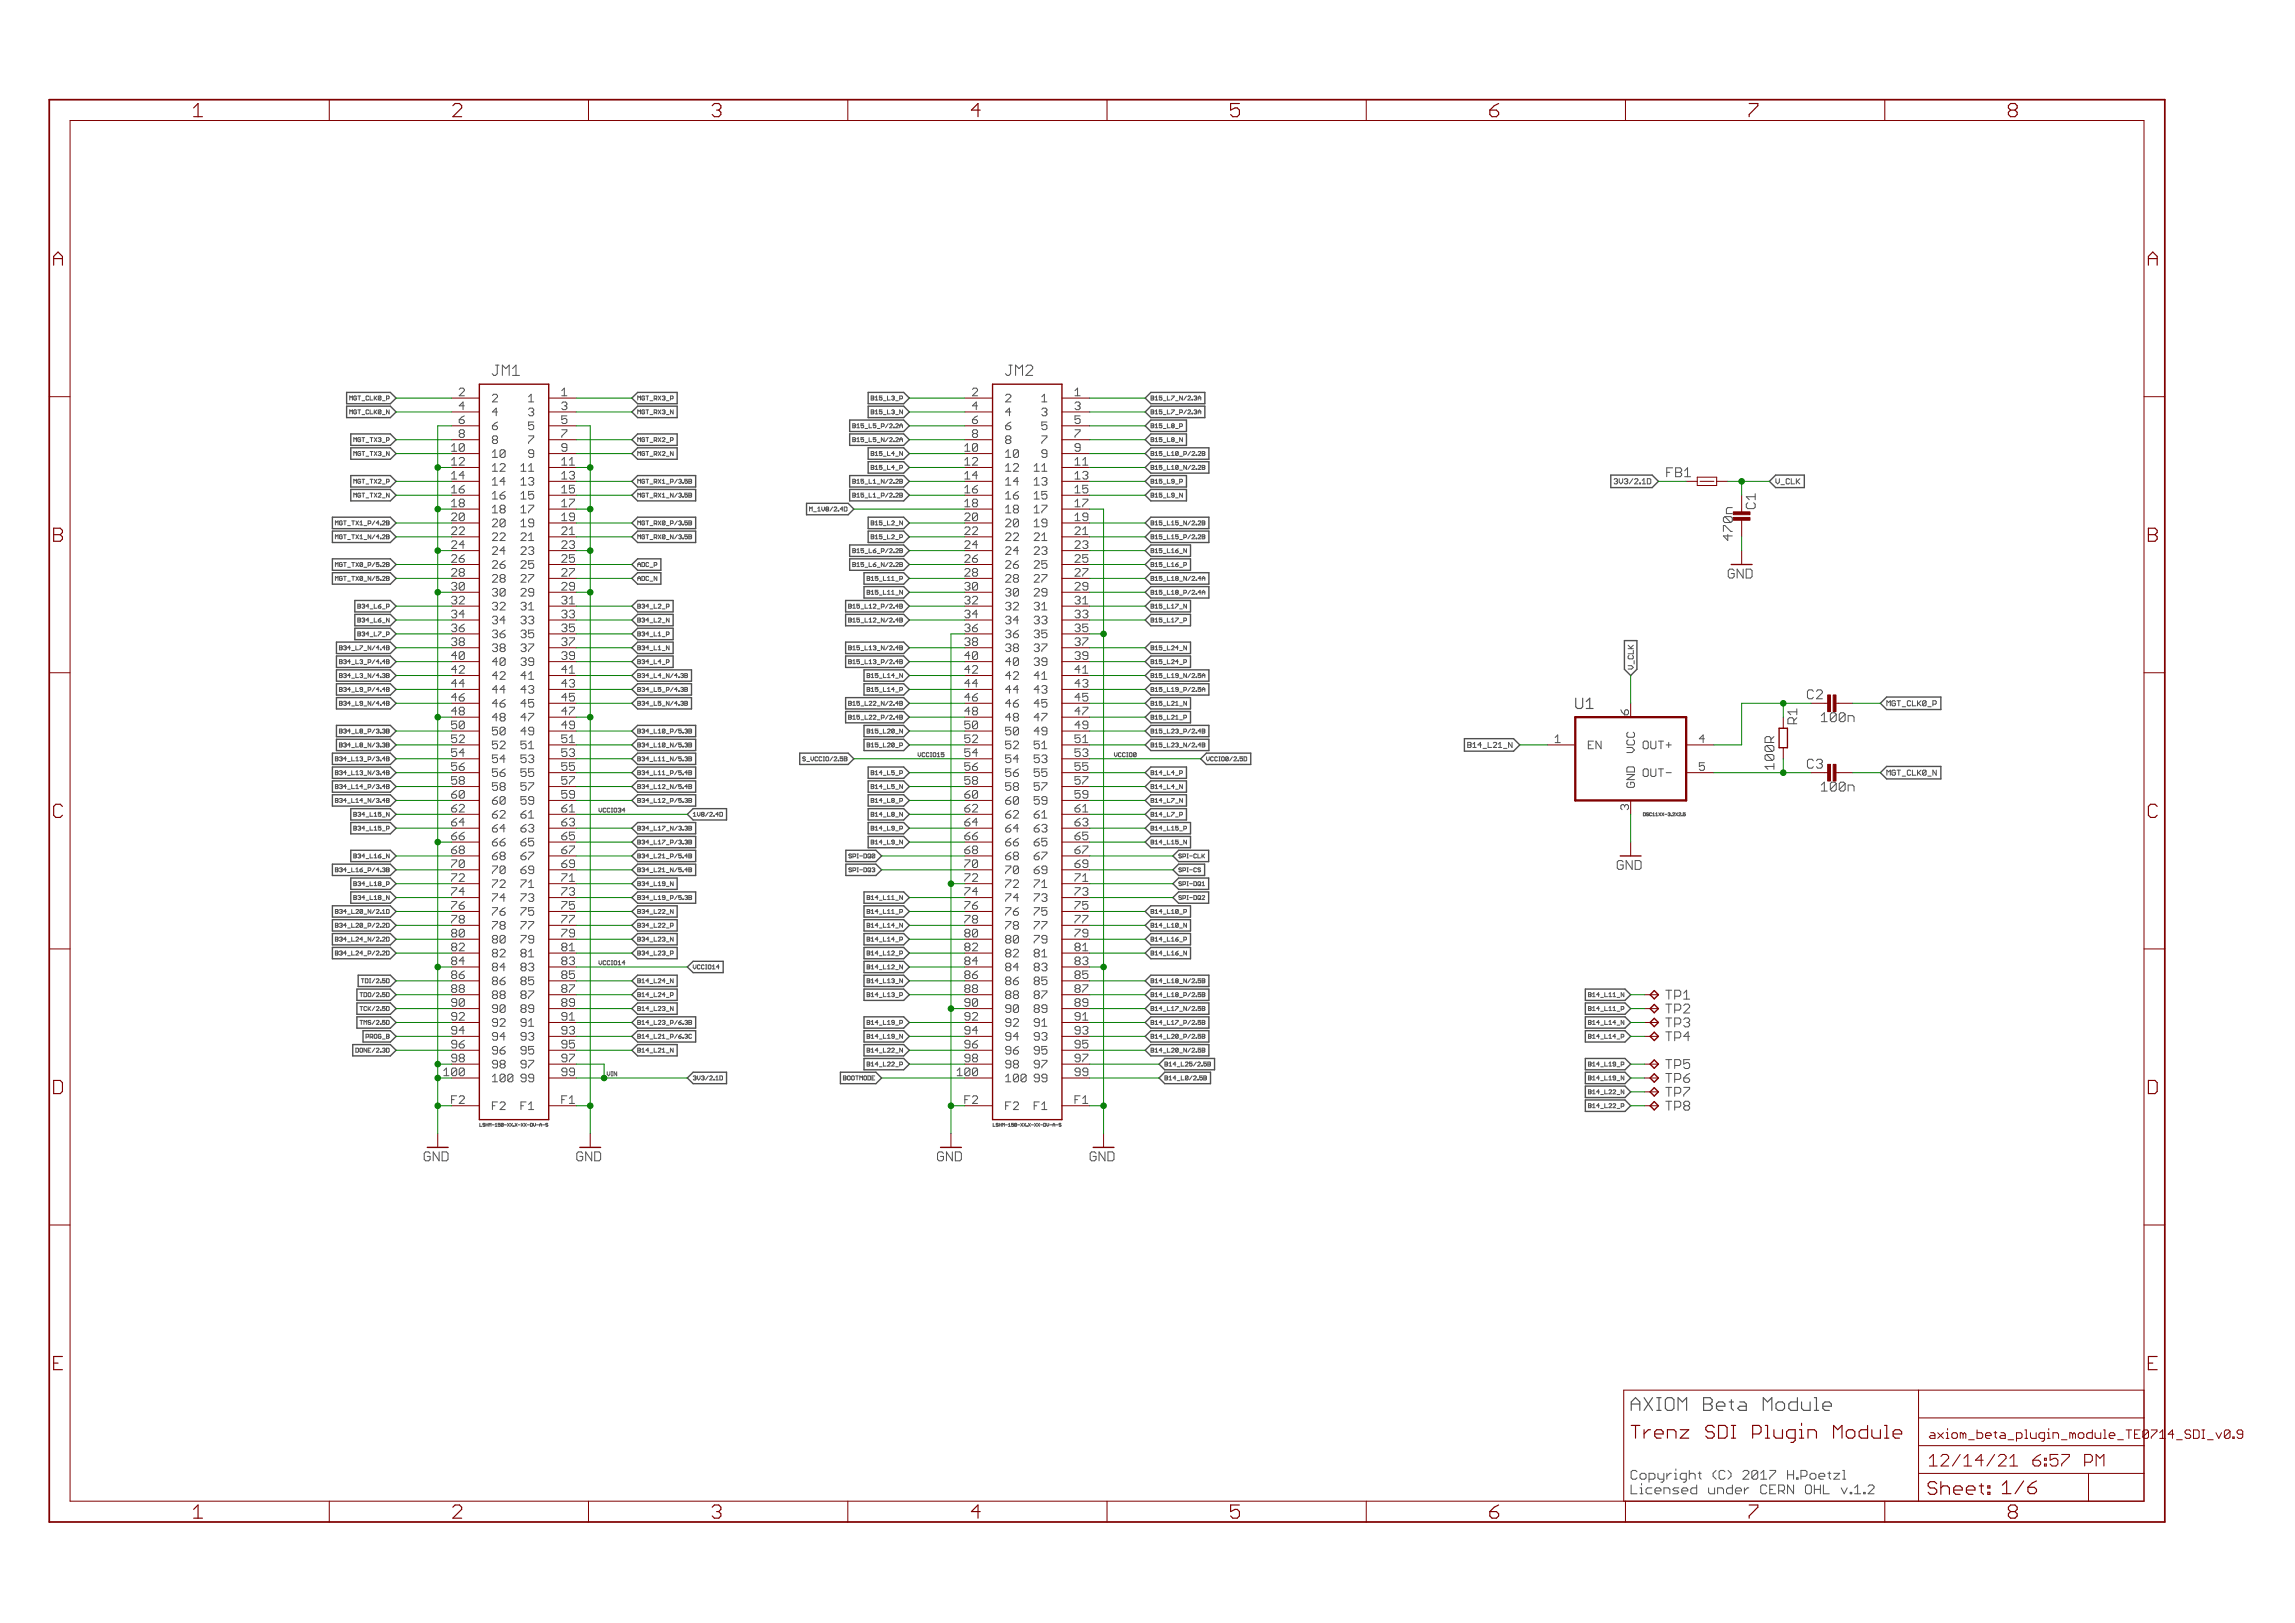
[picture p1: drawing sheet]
<svg xmlns="http://www.w3.org/2000/svg" width="420mm" height="297mm" viewBox="0 0 420 297" stroke-linecap="round" stroke-linejoin="round" font-family="sans-serif">
<defs><g id="words">
<g font-size="3.7" fill="#800000">
<text x="35.5" y="21.4">1</text>
<text x="82.9" y="21.4">2</text>
<text x="130.4" y="21.4">3</text>
<text x="177.9" y="21.4">4</text>
<text x="225.3" y="21.4">5</text>
<text x="272.8" y="21.4">6</text>
<text x="320.2" y="21.4">7</text>
<text x="367.7" y="21.4">8</text>
<text x="9.8" y="48.6">A</text>
<text x="393.3" y="48.6">A</text>
<text x="9.8" y="99.2">B</text>
<text x="393.3" y="99.2">B</text>
<text x="9.8" y="149.7">C</text>
<text x="393.3" y="149.7">C</text>
<text x="9.8" y="200.2">D</text>
<text x="393.3" y="200.2">D</text>
<text x="9.8" y="250.8">E</text>
<text x="393.3" y="250.8">E</text>
<text x="35.5" y="277.9">1</text>
<text x="82.9" y="277.9">2</text>
<text x="130.4" y="277.9">3</text>
<text x="177.9" y="277.9">4</text>
<text x="225.3" y="277.9">5</text>
<text x="272.8" y="277.9">6</text>
<text x="320.2" y="277.9">7</text>
<text x="367.7" y="277.9">8</text>
</g>
<text font-size="3.6" fill="#505050" x="298.6" y="258.2">AXIOM Beta Module</text>
<g font-size="3.6" fill="#800000">
<text x="298.6" y="263.3">Trenz SDI Plugin Module</text>
<text x="352.9" y="273.6">Sheet: 1/6</text>
</g>
<g font-size="3.2" fill="#800000">
<text x="353.2" y="268.4">12/14/21</text>
<text x="370.7" y="268.4">6:57 PM</text>
</g>
<text font-size="2.9" fill="#505050" x="288.4" y="129.8">U1</text>
<g font-size="2.5" fill="#505050">
<text x="305.5" y="87.3">FB1</text>
<text x="317.2" y="98.7" transform="rotate(-90 317.2 98.7)">470n</text>
<text x="329" y="132.5" transform="rotate(-90 329 132.5)">R1</text>
<text x="333.7" y="132.1">100n</text>
<text x="324.9" y="140.6" transform="rotate(-90 324.9 140.6)">100R</text>
<text x="333.7" y="144.8">100n</text>
<text x="304.9" y="182.9">TP1</text>
<text x="304.9" y="185.5">TP2</text>
<text x="304.9" y="188">TP3</text>
<text x="304.9" y="190.6">TP4</text>
<text x="304.9" y="195.6">TP5</text>
<text x="304.9" y="198.2">TP6</text>
<text x="304.9" y="200.7">TP7</text>
<text x="304.9" y="203.3">TP8</text>
<text x="298.6" y="270.8">Copyright (C) 2017 H.Poetzl</text>
<text x="298.6" y="273.5">Licensed under CERN OHL v.1.2</text>
</g>
<g font-size="2.5" fill="#800000">
<text x="321.4" y="93.2" transform="rotate(-90 321.4 93.2)">C1</text>
<text x="316.3" y="105.9">GND</text>
<text x="331.1" y="128">C2</text>
<text x="331.1" y="140.7">C3</text>
<text x="296" y="159.2">GND</text>
<text x="77.6" y="212.5">GND</text>
<text x="105.5" y="212.5">GND</text>
<text x="171.6" y="212.5">GND</text>
<text x="199.5" y="212.5">GND</text>
</g>
<g font-size="2.3" fill="#800000">
<text x="353.2" y="263.3">axiom_beta_plugin_module_TE0</text>
<text x="392.9" y="263.3">714_SDI_v0.9</text>
</g>
<g font-size="2.1" fill="#505050">
<text x="84.1" y="72.5">2</text>
<text x="84.1" y="75">4</text>
<text x="84.1" y="77.6">6</text>
<text x="90.1" y="73.6">2</text>
<text x="90.1" y="76.2">4</text>
<text x="96.8" y="73.6">1</text>
<text x="96.8" y="76.2">3</text>
<text x="102.8" y="72.5">1</text>
<text x="102.8" y="75">3</text>
<text x="102.8" y="77.6">5</text>
<text x="178.1" y="72.5">2</text>
<text x="178.1" y="75">4</text>
<text x="178.1" y="77.6">6</text>
<text x="184.1" y="73.6">2</text>
<text x="184.1" y="76.2">4</text>
<text x="190.8" y="73.6">1</text>
<text x="190.8" y="76.2">3</text>
<text x="196.8" y="72.5">1</text>
<text x="196.8" y="75">3</text>
<text x="196.8" y="77.6">5</text>
<text x="82.9" y="82.7">10</text>
<text x="84.1" y="80.1">8</text>
<text x="90.1" y="78.7">6</text>
<text x="90.1" y="81.2">8</text>
<text x="90.1" y="83.8">10</text>
<text x="96.8" y="78.7">5</text>
<text x="96.8" y="81.2">7</text>
<text x="96.8" y="83.8">9</text>
<text x="102.8" y="80.1">7</text>
<text x="102.8" y="82.7">9</text>
<text x="176.8" y="82.7">10</text>
<text x="178.1" y="80.1">8</text>
<text x="184.1" y="78.7">6</text>
<text x="184.1" y="81.2">8</text>
<text x="184.1" y="83.8">10</text>
<text x="190.8" y="78.7">5</text>
<text x="190.8" y="81.2">7</text>
<text x="190.8" y="83.8">9</text>
<text x="196.8" y="80.1">7</text>
<text x="196.8" y="82.7">9</text>
<text x="82.9" y="85.2">12</text>
<text x="82.9" y="87.7">14</text>
<text x="90.1" y="86.3">12</text>
<text x="90.1" y="88.8">14</text>
<text x="95.5" y="86.3">11</text>
<text x="95.5" y="88.8">13</text>
<text x="102.8" y="85.2">11</text>
<text x="102.8" y="87.7">13</text>
<text x="176.8" y="85.2">12</text>
<text x="176.8" y="87.7">14</text>
<text x="184.1" y="86.3">12</text>
<text x="184.1" y="88.8">14</text>
<text x="189.5" y="86.3">11</text>
<text x="189.5" y="88.8">13</text>
<text x="196.8" y="85.2">11</text>
<text x="196.8" y="87.7">13</text>
<text x="82.9" y="90.3">16</text>
<text x="82.9" y="92.8">18</text>
<text x="82.9" y="95.4">20</text>
<text x="90.1" y="91.4">16</text>
<text x="90.1" y="93.9">18</text>
<text x="95.5" y="91.4">15</text>
<text x="95.5" y="93.9">17</text>
<text x="102.8" y="90.3">15</text>
<text x="102.8" y="92.8">17</text>
<text x="102.8" y="95.4">19</text>
<text x="176.8" y="90.3">16</text>
<text x="176.8" y="92.8">18</text>
<text x="176.8" y="95.4">20</text>
<text x="184.1" y="91.4">16</text>
<text x="184.1" y="93.9">18</text>
<text x="189.5" y="91.4">15</text>
<text x="189.5" y="93.9">17</text>
<text x="196.8" y="90.3">15</text>
<text x="196.8" y="92.8">17</text>
<text x="196.8" y="95.4">19</text>
<text x="82.9" y="97.9">22</text>
<text x="82.9" y="100.4">24</text>
<text x="90.1" y="96.5">20</text>
<text x="90.1" y="99">22</text>
<text x="90.1" y="101.5">24</text>
<text x="95.5" y="96.5">19</text>
<text x="95.5" y="99">21</text>
<text x="95.5" y="101.5">23</text>
<text x="102.8" y="97.9">21</text>
<text x="102.8" y="100.4">23</text>
<text x="176.8" y="97.9">22</text>
<text x="176.8" y="100.4">24</text>
<text x="184.1" y="96.5">20</text>
<text x="184.1" y="99">22</text>
<text x="184.1" y="101.5">24</text>
<text x="189.5" y="96.5">19</text>
<text x="189.5" y="99">21</text>
<text x="189.5" y="101.5">23</text>
<text x="196.8" y="97.9">21</text>
<text x="196.8" y="100.4">23</text>
<text x="82.9" y="103">26</text>
<text x="82.9" y="105.5">28</text>
<text x="90.1" y="104.1">26</text>
<text x="90.1" y="106.6">28</text>
<text x="95.5" y="104.1">25</text>
<text x="95.5" y="106.6">27</text>
<text x="102.8" y="103">25</text>
<text x="102.8" y="105.5">27</text>
<text x="176.8" y="103">26</text>
<text x="176.8" y="105.5">28</text>
<text x="184.1" y="104.1">26</text>
<text x="184.1" y="106.6">28</text>
<text x="189.5" y="104.1">25</text>
<text x="189.5" y="106.6">27</text>
<text x="196.8" y="103">25</text>
<text x="196.8" y="105.5">27</text>
<text x="82.9" y="108">30</text>
<text x="82.9" y="110.6">32</text>
<text x="82.9" y="113.1">34</text>
<text x="90.1" y="109.2">30</text>
<text x="90.1" y="111.7">32</text>
<text x="95.5" y="109.2">29</text>
<text x="95.5" y="111.7">31</text>
<text x="102.8" y="108">29</text>
<text x="102.8" y="110.6">31</text>
<text x="102.8" y="113.1">33</text>
<text x="176.8" y="108">30</text>
<text x="176.8" y="110.6">32</text>
<text x="176.8" y="113.1">34</text>
<text x="184.1" y="109.2">30</text>
<text x="184.1" y="111.7">32</text>
<text x="189.5" y="109.2">29</text>
<text x="189.5" y="111.7">31</text>
<text x="196.8" y="108">29</text>
<text x="196.8" y="110.6">31</text>
<text x="196.8" y="113.1">33</text>
<text x="82.9" y="115.7">36</text>
<text x="82.9" y="118.2">38</text>
<text x="90.1" y="114.2">34</text>
<text x="90.1" y="116.8">36</text>
<text x="90.1" y="119.3">38</text>
<text x="95.5" y="114.2">33</text>
<text x="95.5" y="116.8">35</text>
<text x="95.5" y="119.3">37</text>
<text x="102.8" y="115.7">35</text>
<text x="102.8" y="118.2">37</text>
<text x="176.8" y="115.7">36</text>
<text x="176.8" y="118.2">38</text>
<text x="184.1" y="114.2">34</text>
<text x="184.1" y="116.8">36</text>
<text x="184.1" y="119.3">38</text>
<text x="189.5" y="114.2">33</text>
<text x="189.5" y="116.8">35</text>
<text x="189.5" y="119.3">37</text>
<text x="196.8" y="115.7">35</text>
<text x="196.8" y="118.2">37</text>
<text x="82.9" y="120.7">40</text>
<text x="82.9" y="123.3">42</text>
<text x="82.9" y="125.8">44</text>
<text x="90.1" y="121.9">40</text>
<text x="90.1" y="124.4">42</text>
<text x="95.5" y="121.9">39</text>
<text x="95.5" y="124.4">41</text>
<text x="102.8" y="120.7">39</text>
<text x="102.8" y="123.3">41</text>
<text x="102.8" y="125.8">43</text>
<text x="176.8" y="120.7">40</text>
<text x="176.8" y="123.3">42</text>
<text x="176.8" y="125.8">44</text>
<text x="184.1" y="121.9">40</text>
<text x="184.1" y="124.4">42</text>
<text x="189.5" y="121.9">39</text>
<text x="189.5" y="124.4">41</text>
<text x="196.8" y="120.7">39</text>
<text x="196.8" y="123.3">41</text>
<text x="196.8" y="125.8">43</text>
<text x="82.9" y="128.4">46</text>
<text x="82.9" y="130.9">48</text>
<text x="90.1" y="126.9">44</text>
<text x="90.1" y="129.5">46</text>
<text x="95.5" y="126.9">43</text>
<text x="95.5" y="129.5">45</text>
<text x="102.8" y="128.4">45</text>
<text x="102.8" y="130.9">47</text>
<text x="176.8" y="128.4">46</text>
<text x="176.8" y="130.9">48</text>
<text x="184.1" y="126.9">44</text>
<text x="184.1" y="129.5">46</text>
<text x="189.5" y="126.9">43</text>
<text x="189.5" y="129.5">45</text>
<text x="196.8" y="128.4">45</text>
<text x="196.8" y="130.9">47</text>
<text x="298.2" y="130.9" transform="rotate(-90 298.2 130.9)">6</text>
<text x="82.9" y="133.4">50</text>
<text x="82.9" y="136">52</text>
<text x="90.1" y="132">48</text>
<text x="90.1" y="134.6">50</text>
<text x="90.1" y="137.1">52</text>
<text x="95.5" y="132">47</text>
<text x="95.5" y="134.6">49</text>
<text x="95.5" y="137.1">51</text>
<text x="102.8" y="133.4">49</text>
<text x="102.8" y="136">51</text>
<text x="176.8" y="133.4">50</text>
<text x="176.8" y="136">52</text>
<text x="184.1" y="132">48</text>
<text x="184.1" y="134.6">50</text>
<text x="184.1" y="137.1">52</text>
<text x="189.5" y="132">47</text>
<text x="189.5" y="134.6">49</text>
<text x="189.5" y="137.1">51</text>
<text x="196.8" y="133.4">49</text>
<text x="196.8" y="136">51</text>
<text x="284.8" y="136">1</text>
<text x="290.7" y="137.1">EN</text>
<text x="299.3" y="137.5" transform="rotate(-90 299.3 137.5)">VCC</text>
<text x="301.2" y="137.1">OUT+</text>
<text x="311.1" y="136">4</text>
<text x="82.9" y="138.5">54</text>
<text x="82.9" y="141.1">56</text>
<text x="82.9" y="143.6">58</text>
<text x="90.1" y="139.6">54</text>
<text x="90.1" y="142.2">56</text>
<text x="95.5" y="139.6">53</text>
<text x="95.5" y="142.2">55</text>
<text x="102.8" y="138.5">53</text>
<text x="102.8" y="141.1">55</text>
<text x="102.8" y="143.6">57</text>
<text x="176.8" y="138.5">54</text>
<text x="176.8" y="141.1">56</text>
<text x="176.8" y="143.6">58</text>
<text x="184.1" y="139.6">54</text>
<text x="184.1" y="142.2">56</text>
<text x="189.5" y="139.6">53</text>
<text x="189.5" y="142.2">55</text>
<text x="196.8" y="138.5">53</text>
<text x="196.8" y="141.1">55</text>
<text x="196.8" y="143.6">57</text>
<text x="301.2" y="142.2">OUT-</text>
<text x="311.1" y="141.1">5</text>
<text x="82.9" y="146.1">60</text>
<text x="82.9" y="148.7">62</text>
<text x="90.1" y="144.7">58</text>
<text x="90.1" y="147.3">60</text>
<text x="90.1" y="149.8">62</text>
<text x="95.5" y="144.7">57</text>
<text x="95.5" y="147.3">59</text>
<text x="95.5" y="149.8">61</text>
<text x="102.8" y="146.1">59</text>
<text x="102.8" y="148.7">61</text>
<text x="176.8" y="146.1">60</text>
<text x="176.8" y="148.7">62</text>
<text x="184.1" y="144.7">58</text>
<text x="184.1" y="147.3">60</text>
<text x="184.1" y="149.8">62</text>
<text x="189.5" y="144.7">57</text>
<text x="189.5" y="147.3">59</text>
<text x="189.5" y="149.8">61</text>
<text x="196.8" y="146.1">59</text>
<text x="196.8" y="148.7">61</text>
<text x="298.2" y="148.1" transform="rotate(-90 298.2 148.1)">3</text>
<text x="299.3" y="144.2" transform="rotate(-90 299.3 144.2)">GND</text>
<text x="82.9" y="151.2">64</text>
<text x="82.9" y="153.8">66</text>
<text x="90.1" y="152.3">64</text>
<text x="90.1" y="154.9">66</text>
<text x="95.5" y="152.3">63</text>
<text x="95.5" y="154.9">65</text>
<text x="102.8" y="151.2">63</text>
<text x="102.8" y="153.8">65</text>
<text x="176.8" y="151.2">64</text>
<text x="176.8" y="153.8">66</text>
<text x="184.1" y="152.3">64</text>
<text x="184.1" y="154.9">66</text>
<text x="189.5" y="152.3">63</text>
<text x="189.5" y="154.9">65</text>
<text x="196.8" y="151.2">63</text>
<text x="196.8" y="153.8">65</text>
<text x="82.9" y="156.3">68</text>
<text x="82.9" y="158.8">70</text>
<text x="82.9" y="161.4">72</text>
<text x="90.1" y="157.4">68</text>
<text x="90.1" y="160">70</text>
<text x="95.5" y="157.4">67</text>
<text x="95.5" y="160">69</text>
<text x="102.8" y="156.3">67</text>
<text x="102.8" y="158.8">69</text>
<text x="102.8" y="161.4">71</text>
<text x="176.8" y="156.3">68</text>
<text x="176.8" y="158.8">70</text>
<text x="176.8" y="161.4">72</text>
<text x="184.1" y="157.4">68</text>
<text x="184.1" y="160">70</text>
<text x="189.5" y="157.4">67</text>
<text x="189.5" y="160">69</text>
<text x="196.8" y="156.3">67</text>
<text x="196.8" y="158.8">69</text>
<text x="196.8" y="161.4">71</text>
<text x="82.9" y="163.9">74</text>
<text x="82.9" y="166.5">76</text>
<text x="90.1" y="162.5">72</text>
<text x="90.1" y="165">74</text>
<text x="90.1" y="167.6">76</text>
<text x="95.5" y="162.5">71</text>
<text x="95.5" y="165">73</text>
<text x="95.5" y="167.6">75</text>
<text x="102.8" y="163.9">73</text>
<text x="102.8" y="166.5">75</text>
<text x="176.8" y="163.9">74</text>
<text x="176.8" y="166.5">76</text>
<text x="184.1" y="162.5">72</text>
<text x="184.1" y="165">74</text>
<text x="184.1" y="167.6">76</text>
<text x="189.5" y="162.5">71</text>
<text x="189.5" y="165">73</text>
<text x="189.5" y="167.6">75</text>
<text x="196.8" y="163.9">73</text>
<text x="196.8" y="166.5">75</text>
<text x="82.9" y="169">78</text>
<text x="82.9" y="171.5">80</text>
<text x="90.1" y="170.1">78</text>
<text x="90.1" y="172.7">80</text>
<text x="95.5" y="170.1">77</text>
<text x="95.5" y="172.7">79</text>
<text x="102.8" y="169">77</text>
<text x="102.8" y="171.5">79</text>
<text x="176.8" y="169">78</text>
<text x="176.8" y="171.5">80</text>
<text x="184.1" y="170.1">78</text>
<text x="184.1" y="172.7">80</text>
<text x="189.5" y="170.1">77</text>
<text x="189.5" y="172.7">79</text>
<text x="196.8" y="169">77</text>
<text x="196.8" y="171.5">79</text>
<text x="82.9" y="174.1">82</text>
<text x="82.9" y="176.6">84</text>
<text x="82.9" y="179.2">86</text>
<text x="90.1" y="175.2">82</text>
<text x="90.1" y="177.7">84</text>
<text x="95.5" y="175.2">81</text>
<text x="95.5" y="177.7">83</text>
<text x="102.8" y="174.1">81</text>
<text x="102.8" y="176.6">83</text>
<text x="102.8" y="179.2">85</text>
<text x="176.8" y="174.1">82</text>
<text x="176.8" y="176.6">84</text>
<text x="176.8" y="179.2">86</text>
<text x="184.1" y="175.2">82</text>
<text x="184.1" y="177.7">84</text>
<text x="189.5" y="175.2">81</text>
<text x="189.5" y="177.7">83</text>
<text x="196.8" y="174.1">81</text>
<text x="196.8" y="176.6">83</text>
<text x="196.8" y="179.2">85</text>
<text x="82.9" y="181.7">88</text>
<text x="82.9" y="184.2">90</text>
<text x="90.1" y="180.3">86</text>
<text x="90.1" y="182.8">88</text>
<text x="90.1" y="185.4">90</text>
<text x="95.5" y="180.3">85</text>
<text x="95.5" y="182.8">87</text>
<text x="95.5" y="185.4">89</text>
<text x="102.8" y="181.7">87</text>
<text x="102.8" y="184.2">89</text>
<text x="176.8" y="181.7">88</text>
<text x="176.8" y="184.2">90</text>
<text x="184.1" y="180.3">86</text>
<text x="184.1" y="182.8">88</text>
<text x="184.1" y="185.4">90</text>
<text x="189.5" y="180.3">85</text>
<text x="189.5" y="182.8">87</text>
<text x="189.5" y="185.4">89</text>
<text x="196.8" y="181.7">87</text>
<text x="196.8" y="184.2">89</text>
<text x="82.9" y="186.8">92</text>
<text x="82.9" y="189.3">94</text>
<text x="82.9" y="191.9">96</text>
<text x="90.1" y="187.9">92</text>
<text x="90.1" y="190.4">94</text>
<text x="95.5" y="187.9">91</text>
<text x="95.5" y="190.4">93</text>
<text x="102.8" y="186.8">91</text>
<text x="102.8" y="189.3">93</text>
<text x="102.8" y="191.9">95</text>
<text x="176.8" y="186.8">92</text>
<text x="176.8" y="189.3">94</text>
<text x="176.8" y="191.9">96</text>
<text x="184.1" y="187.9">92</text>
<text x="184.1" y="190.4">94</text>
<text x="189.5" y="187.9">91</text>
<text x="189.5" y="190.4">93</text>
<text x="196.8" y="186.8">91</text>
<text x="196.8" y="189.3">93</text>
<text x="196.8" y="191.9">95</text>
<text x="81.6" y="196.9">100</text>
<text x="82.9" y="194.4">98</text>
<text x="90.1" y="193">96</text>
<text x="90.1" y="195.5">98</text>
<text x="95.5" y="193">95</text>
<text x="95.5" y="195.5">97</text>
<text x="102.8" y="194.4">97</text>
<text x="102.8" y="196.9">99</text>
<text x="175.5" y="196.9">100</text>
<text x="176.8" y="194.4">98</text>
<text x="184.1" y="193">96</text>
<text x="184.1" y="195.5">98</text>
<text x="189.5" y="193">95</text>
<text x="189.5" y="195.5">97</text>
<text x="196.8" y="194.4">97</text>
<text x="196.8" y="196.9">99</text>
<text x="82.9" y="202">F2</text>
<text x="90.1" y="198">100</text>
<text x="90.1" y="203.1">F2</text>
<text x="95.5" y="198">99</text>
<text x="95.5" y="203.1">F1</text>
<text x="102.8" y="202">F1</text>
<text x="176.8" y="202">F2</text>
<text x="184.1" y="198">100</text>
<text x="184.1" y="203.1">F2</text>
<text x="189.5" y="198">99</text>
<text x="189.5" y="203.1">F1</text>
<text x="196.8" y="202">F1</text>
</g>
<g font-size="1.4" fill="#505050">
<text x="295.7" y="88.6">3V3/2.1D</text>
<text x="325.1" y="88.6">V_CLK</text>
<text x="299.1" y="122.5" transform="rotate(-90 299.1 122.5)">V_CLK</text>
<text x="345.4" y="129.2">MGT_CLK0_P</text>
<text x="269.5" y="136.8">B14_L21_N</text>
<text x="345.4" y="141.9">MGT_CLK0_N</text>
</g>
<g font-size="1.1" fill="#505050">
<text x="64.5" y="73.2">MGT_CLK0_P</text>
<text x="64.5" y="75.8">MGT_CLK0_N</text>
<text x="116.7" y="73.3">MGT_RX3_P</text>
<text x="116.7" y="75.8">MGT_RX3_N</text>
<text x="159.9" y="75.8">B15_L3_N</text>
<text x="159.9" y="73.2">B15_L3_P</text>
<text x="210.7" y="73.3">B15_L7_N/2.3A</text>
<text x="210.7" y="75.8">B15_L7_P/2.3A</text>
<text x="65.2" y="80.9">MGT_TX3_P</text>
<text x="65.2" y="83.4">MGT_TX3_N</text>
<text x="116.7" y="80.9">MGT_RX2_P</text>
<text x="116.7" y="83.4">MGT_RX2_N</text>
<text x="156.4" y="80.9">B15_L5_N/2.2A</text>
<text x="156.4" y="78.3">B15_L5_P/2.2A</text>
<text x="159.9" y="83.4">B15_L4_N</text>
<text x="210.7" y="78.3">B15_L8_P</text>
<text x="210.7" y="80.9">B15_L8_N</text>
<text x="210.7" y="83.4">B15_L10_P/2.2B</text>
<text x="65.2" y="88.5">MGT_TX2_P</text>
<text x="116.7" y="88.5">MGT_RX1_P/3.5B</text>
<text x="156.4" y="88.5">B15_L1_N/2.2B</text>
<text x="159.9" y="85.9">B15_L4_P</text>
<text x="210.7" y="86">B15_L10_N/2.2B</text>
<text x="210.7" y="88.5">B15_L9_P</text>
<text x="65.2" y="91">MGT_TX2_N</text>
<text x="116.7" y="91">MGT_RX1_N/3.5B</text>
<text x="148.3" y="93.6">M_1V8/2.4D</text>
<text x="156.4" y="91">B15_L1_P/2.2B</text>
<text x="210.7" y="91">B15_L9_N</text>
<text x="61.7" y="96.1">MGT_TX1_P/4.2B</text>
<text x="61.7" y="98.6">MGT_TX1_N/4.2B</text>
<text x="116.7" y="96.1">MGT_RX0_P/3.5B</text>
<text x="116.7" y="98.7">MGT_RX0_N/3.5B</text>
<text x="156.4" y="101.2">B15_L6_P/2.2B</text>
<text x="159.9" y="98.6">B15_L2_P</text>
<text x="159.9" y="96.1">B15_L2_N</text>
<text x="210.7" y="96.1">B15_L15_N/2.2B</text>
<text x="210.7" y="98.7">B15_L15_P/2.2B</text>
<text x="210.7" y="101.2">B15_L16_N</text>
<text x="61.7" y="103.7">MGT_TX0_P/5.2B</text>
<text x="61.7" y="106.3">MGT_TX0_N/5.2B</text>
<text x="116.7" y="103.7">ADC_P</text>
<text x="116.7" y="106.3">ADC_N</text>
<text x="156.4" y="103.7">B15_L6_N/2.2B</text>
<text x="159.2" y="106.3">B15_L11_P</text>
<text x="210.7" y="103.7">B15_L16_P</text>
<text x="210.7" y="106.3">B15_L18_N/2.4A</text>
<text x="65.9" y="111.3">B34_L6_P</text>
<text x="65.9" y="113.9">B34_L6_N</text>
<text x="116.7" y="111.3">B34_L2_P</text>
<text x="116.7" y="113.9">B34_L2_N</text>
<text x="155.7" y="113.9">B15_L12_N/2.4B</text>
<text x="155.7" y="111.3">B15_L12_P/2.4B</text>
<text x="159.2" y="108.8">B15_L11_N</text>
<text x="210.7" y="108.8">B15_L18_P/2.4A</text>
<text x="210.7" y="111.3">B15_L17_N</text>
<text x="210.7" y="113.9">B15_L17_P</text>
<text x="62.4" y="119">B34_L7_N/4.4B</text>
<text x="65.9" y="116.4">B34_L7_P</text>
<text x="116.7" y="116.4">B34_L1_P</text>
<text x="116.7" y="119">B34_L1_N</text>
<text x="155.7" y="119">B15_L13_N/2.4B</text>
<text x="210.7" y="119">B15_L24_N</text>
<text x="62.4" y="121.5">B34_L3_P/4.4B</text>
<text x="62.4" y="124">B34_L3_N/4.3B</text>
<text x="116.7" y="121.5">B34_L4_P</text>
<text x="116.7" y="124">B34_L4_N/4.3B</text>
<text x="155.7" y="121.5">B15_L13_P/2.4B</text>
<text x="159.2" y="124">B15_L14_N</text>
<text x="210.7" y="121.5">B15_L24_P</text>
<text x="210.7" y="124">B15_L19_N/2.5A</text>
<text x="62.4" y="126.6">B34_L9_P/4.4B</text>
<text x="62.4" y="129.1">B34_L9_N/4.4B</text>
<text x="116.7" y="126.6">B34_L5_P/4.3B</text>
<text x="116.7" y="129.1">B34_L5_N/4.3B</text>
<text x="155.7" y="131.7">B15_L22_P/2.4B</text>
<text x="155.7" y="129.1">B15_L22_N/2.4B</text>
<text x="159.2" y="126.6">B15_L14_P</text>
<text x="210.7" y="126.6">B15_L19_P/2.5A</text>
<text x="210.7" y="129.1">B15_L21_N</text>
<text x="210.7" y="131.7">B15_L21_P</text>
<text x="62.4" y="134.2">B34_L8_P/3.3B</text>
<text x="62.4" y="136.7">B34_L8_N/3.3B</text>
<text x="116.7" y="134.2">B34_L10_P/5.3B</text>
<text x="116.7" y="136.7">B34_L10_N/5.3B</text>
<text x="159.2" y="136.7">B15_L20_P</text>
<text x="159.2" y="134.2">B15_L20_N</text>
<text x="210.7" y="134.2">B15_L23_P/2.4B</text>
<text x="210.7" y="136.7">B15_L23_N/2.4B</text>
<text x="61.7" y="139.3">B34_L13_P/3.4B</text>
<text x="61.7" y="141.8">B34_L13_N/3.4B</text>
<text x="116.7" y="139.3">B34_L11_N/5.3B</text>
<text x="116.7" y="141.8">B34_L11_P/5.4B</text>
<text x="146.9" y="139.3">S_VCCIO/2.5B</text>
<text x="159.9" y="141.8">B14_L5_P</text>
<text x="168.1" y="138.5">VCCIO15</text>
<text x="204" y="138.5">VCCIO0</text>
<text x="210.7" y="141.8">B14_L4_P</text>
<text x="220.9" y="139.3">VCCIO0/2.5D</text>
<text x="61.7" y="144.4">B34_L14_P/3.4B</text>
<text x="61.7" y="146.9">B34_L14_N/3.4B</text>
<text x="65.2" y="149.4">B34_L15_N</text>
<text x="109.7" y="148.7">VCCIO34</text>
<text x="116.7" y="144.4">B34_L12_N/5.4B</text>
<text x="116.7" y="146.9">B34_L12_P/5.3B</text>
<text x="126.9" y="149.4">1V8/2.4D</text>
<text x="159.9" y="149.4">B14_L8_N</text>
<text x="159.9" y="146.9">B14_L8_P</text>
<text x="159.9" y="144.4">B14_L5_N</text>
<text x="210.7" y="144.4">B14_L4_N</text>
<text x="210.7" y="146.9">B14_L7_N</text>
<text x="210.7" y="149.4">B14_L7_P</text>
<text x="65.2" y="152">B34_L15_P</text>
<text x="116.7" y="152">B34_L17_N/3.3B</text>
<text x="116.7" y="154.5">B34_L17_P/3.3B</text>
<text x="159.9" y="154.5">B14_L9_N</text>
<text x="159.9" y="152">B14_L9_P</text>
<text x="210.7" y="152">B14_L15_P</text>
<text x="210.7" y="154.5">B14_L15_N</text>
<text x="61.7" y="159.6">B34_L16_P/4.3B</text>
<text x="65.2" y="157.1">B34_L16_N</text>
<text x="116.7" y="157.1">B34_L21_P/5.4B</text>
<text x="116.7" y="159.6">B34_L21_N/5.4B</text>
<text x="155.5" y="159.6">SPI-DQ3</text>
<text x="155.5" y="157.1">SPI-DQ0</text>
<text x="215.8" y="157.1">SPI-CLK</text>
<text x="215.8" y="159.6">SPI-CS</text>
<text x="61.7" y="167.2">B34_L20_N/2.1D</text>
<text x="65.2" y="162.1">B34_L18_P</text>
<text x="65.2" y="164.7">B34_L18_N</text>
<text x="116.7" y="162.1">B34_L19_N</text>
<text x="116.7" y="164.7">B34_L19_P/5.3B</text>
<text x="116.7" y="167.2">B34_L22_N</text>
<text x="159.2" y="167.2">B14_L11_P</text>
<text x="159.2" y="164.7">B14_L11_N</text>
<text x="210.7" y="167.2">B14_L10_P</text>
<text x="215.8" y="162.1">SPI-DQ1</text>
<text x="215.8" y="164.7">SPI-DQ2</text>
<text x="61.7" y="169.8">B34_L20_P/2.2D</text>
<text x="61.7" y="172.3">B34_L24_N/2.2D</text>
<text x="116.7" y="169.8">B34_L22_P</text>
<text x="116.7" y="172.3">B34_L23_N</text>
<text x="159.2" y="172.3">B14_L14_P</text>
<text x="159.2" y="169.8">B14_L14_N</text>
<text x="210.7" y="169.8">B14_L10_N</text>
<text x="210.7" y="172.3">B14_L16_P</text>
<text x="61.7" y="174.8">B34_L24_P/2.2D</text>
<text x="65.9" y="179.9">TDI/2.5D</text>
<text x="109.7" y="176.6">VCCIO14</text>
<text x="116.7" y="174.8">B34_L23_P</text>
<text x="116.7" y="179.9">B14_L24_N</text>
<text x="126.9" y="177.4">VCCIO14</text>
<text x="159.2" y="179.9">B14_L13_N</text>
<text x="159.2" y="177.4">B14_L12_N</text>
<text x="159.2" y="174.8">B14_L12_P</text>
<text x="210.7" y="174.8">B14_L16_N</text>
<text x="210.7" y="179.9">B14_L18_N/2.5B</text>
<text x="65.9" y="182.4">TDO/2.5D</text>
<text x="65.9" y="185">TCK/2.5D</text>
<text x="116.7" y="182.5">B14_L24_P</text>
<text x="116.7" y="185">B14_L23_N</text>
<text x="159.2" y="182.4">B14_L13_P</text>
<text x="210.7" y="182.5">B14_L18_P/2.5B</text>
<text x="210.7" y="185">B14_L17_N/2.5B</text>
<text x="291.2" y="185">B14_L11_P</text>
<text x="291.2" y="182.4">B14_L11_N</text>
<text x="65.9" y="187.5">TMS/2.5D</text>
<text x="67.3" y="190.1">PROG_B</text>
<text x="116.7" y="187.5">B14_L23_P/6.3B</text>
<text x="116.7" y="190.1">B14_L21_P/6.3C</text>
<text x="159.2" y="190.1">B14_L19_N</text>
<text x="159.2" y="187.5">B14_L19_P</text>
<text x="210.7" y="187.5">B14_L17_P/2.5B</text>
<text x="210.7" y="190.1">B14_L20_P/2.5B</text>
<text x="291.2" y="190.1">B14_L14_P</text>
<text x="291.2" y="187.5">B14_L14_N</text>
<text x="65.2" y="192.6">DONE/2.3D</text>
<text x="111.1" y="196.9">VIN</text>
<text x="116.7" y="192.6">B14_L21_N</text>
<text x="126.9" y="197.7">3V3/2.1D</text>
<text x="154.8" y="197.7">BOOTMODE</text>
<text x="159.2" y="195.1">B14_L22_P</text>
<text x="159.2" y="192.6">B14_L22_N</text>
<text x="210.7" y="192.6">B14_L20_N/2.5B</text>
<text x="213.3" y="195.2">B14_L25/2.5B</text>
<text x="213.3" y="197.7">B14_L0/2.5B</text>
<text x="291.2" y="197.7">B14_L19_N</text>
<text x="291.2" y="195.1">B14_L19_P</text>
<text x="291.2" y="202.8">B14_L22_P</text>
<text x="291.2" y="200.2">B14_L22_N</text>
</g>
<g font-size=".8" fill="#505050">
<text x="301.1" y="149.4">DSC11XX-3.2X2.5</text>
<text x="88.8" y="206.2">LSHM-150-XX.X-XX-DV-A-S</text>
<text x="182.8" y="206.2">LSHM-150-XX.X-XX-DV-A-S</text>
</g>
</g></defs>
<g fill="none" stroke="#505050" stroke-width=".18">
<path d="M64.3 72.7l-.3-.2v.7M64.3 75.3l-.3-.3v.8M90.7 66.8h.7M91 66.8v1.6l-.3 .3h-.3l-.3-.3M92 68.7v-1.9l.6 .7 .6-.7v1.9M93.8 68.7h1.3M93.8 67.5l.7-.7v1.9M159.5 75.4h.4M159.5 72.9h.4M159.9 72.5h-.4v.7h.4M159.9 75h-.4v.8h.4M184.7 66.8h.6"/>
<path d="M185 66.8v1.6l-.3 .3h-.3l-.3-.3M185.9 68.7v-1.9l.7 .7 .6-.7v1.9M187.8 67.1l.3-.3h.6l.4 .3v.4l-1.3 1.2h1.3M65 80.3l-.2-.2v.7M65 82.9l-.2-.3v.8M65 88l-.2-.3v.8M65 90.5l-.2-.2v.7M159.5 98.2h.4M159.5 95.7h.4M159.5 85.6h.4M159.5 83h.4M159.9 82.6h-.4v.8h.4"/>
<path d="M159.9 85.2h-.4v.7h.4M159.9 95.3h-.4v.8h.4M159.9 97.9h-.4v.7h.4M65.5 110.9h.4M65.5 113.5h.4M65.5 116h.4M65.9 110.6h-.4v.7h.4M65.9 113.1h-.4v.8h.4M65.9 115.7h-.4v.7h.4M155.4 110.9h.3M155.4 113.5h.3M155.4 118.6h.3"/>
<path d="M155.7 110.6h-.3v.7h.3M155.7 113.1h-.3v.8h.3M155.7 118.2h-.3v.7h.3M158.7 108.4h.4M158.7 105.9h.4M159.1 105.5h-.4v.7h.4M159.1 108h-.4v.8h.4M155.4 131.3h.3M155.4 128.7h.3M155.4 121.1h.3M155.7 120.7h-.3v.8h.3M155.7 128.4h-.3v.7h.3"/>
<path d="M155.7 130.9h-.3v.7h.3M158.7 136.3h.4M158.7 133.8h.4M158.7 126.2h.4M158.7 123.6h.4M159.1 123.3h-.4v.7h.4M159.1 125.8h-.4v.8h.4M159.1 133.4h-.4v.8h.4M159.1 136h-.4v.7h.4M268.7 136.3h.5M269.2 135.9h-.5v.9h.5M353.9 128.2h.4l.2 .2v.3l-.2 .2h-.4"/>
<path d="M64.8 149h.3M64.8 151.6h.3M64.8 156.7h.3M65.1 148.7h-.3v.7h.3M65.1 151.2h-.3v.7h.3M65.1 156.3h-.3v.7h.3M159.5 149h.4M159.5 151.6h.4M159.5 154.1h.4M159.5 146.5h.4M159.5 144h.4M159.5 141.4h.4"/>
<path d="M159.9 148.7h-.4v.7h.4M159.9 151.2h-.4v.7h.4M159.9 141.1h-.4v.7h.4M159.9 143.6h-.4v.7h.4M159.9 146.1h-.4v.8h.4M159.9 153.8h-.4v.7h.4M301.2 148.8h-.3v.5h.3M353.9 140.9l.6 1v-1M64.8 161.7h.3M64.8 164.3h.3M65.1 161.4h-.3v.7h.3M65.1 163.9h-.3v.7h.3"/>
<path d="M158.7 164.3h.4M158.7 179.5h.4M158.7 177h.4M158.7 174.4h.4M158.7 171.9h.4M158.7 169.4h.4M158.7 166.8h.4M159.1 163.9h-.4v.7h.4M159.1 166.5h-.4v.7h.4M159.1 169h-.4v.7h.4M159.1 171.5h-.4v.8h.4M159.1 174.1h-.4v.7h.4"/>
<path d="M159.1 176.6h-.4v.7h.4M159.1 179.1h-.4v.8h.4M154.4 197.3h.4M154.8 196.9h-.4v.8h.4M158.7 194.8h.4M158.7 192.2h.4M158.7 189.7h.4M158.7 187.1h.4M158.7 182.1h.4M159.1 181.7h-.4v.7h.4M159.1 186.8h-.4v.7h.4M159.1 189.3h-.4v.7h.4"/>
<path d="M159.1 191.8h-.4v.8h.4M159.1 194.4h-.4v.7h.4M290.8 197.3h.4M290.8 194.8h.4M290.8 199.8h.4M290.8 189.7h.4M290.8 187.1h.4M290.8 182.1h.4M290.8 184.6h.4M291.2 196.9h-.4v.8h.4M291.2 194.4h-.4v.7h.4M291.2 181.7h-.4v.7h.4"/>
<path d="M291.2 184.2h-.4v.8h.4M291.2 186.8h-.4v.7h.4M291.2 189.3h-.4v.7h.4M291.2 199.5h-.4v.7h.4M87.8 205.6v.5h.4M88.4 206.1h.3M88.7 205.6l-.3 .1 .1 .2h.2M181.8 205.6v.5h.4M182.4 206.1h.2M182.6 205.6l-.2 .1 .1 .2h.1M290.8 202.4h.4M291.2 202h-.4v.7h.4"/>
<path d="M342.3 271.8h.5l.3 .2v.3l-1.1 1.1h1.1"/>
</g>
<g fill="none" stroke="#505050" stroke-width=".25">
<path d="M63.5 71.8h8l1 1.1-1 1h-8zM63.5 74.3h8l1 1.1-1 1h-8zM64.2 79.4h7.3l1 1.1-1 1h-7.3zM115.7 72.9l1-1.1h7.3v2.1h-7.3zM116.7 74.3h7.3v2.1h-7.3l-1-1zM116.7 79.4h7.3v2.1h-7.3l-1-1zM155.6 79.4h9.8l1.1 1.1-1.1 1h-9.8zM155.6 76.9h9.8l1.1 1-1.1 1.1h-9.8zM158.9 71.8h6.5l1.1 1.1-1.1 1h-6.5zM158.9 74.3h6.5l1.1 1.1-1.1 1h-6.5zM209.7 72.9l1-1.1h9.9v2.1h-9.9zM210.7 74.3h9.9v2.1h-9.9l-1-1z"/>
<path d="M210.7 79.4h6.5v2.1h-6.5l-1-1zM210.7 76.9h6.5v2.1h-6.5l-1-1.1zM60.9 94.7h10.6l1 1-1 1.1h-10.6zM60.9 97.2h10.6l1 1.1-1 1h-10.6zM64.2 82h7.3l1 1-1 1.1h-7.3zM64.2 87h7.3l1 1.1-1 1h-7.3zM64.2 89.6h7.3l1 1-1 1.1h-7.3zM116.7 82h7.3v2.1h-7.3l-1-1.1zM116.7 87h10.7v2.1h-10.7l-1-1zM116.7 89.6h10.7v2.1h-10.7l-1-1.1zM116.7 94.7h10.7v2.1h-10.7l-1-1.1zM116.7 97.2h10.7v2.1h-10.7l-1-1z"/>
<path d="M147.7 92.1h7.6l1 1.1-1 1h-7.6zM155.6 87h9.8l1.1 1.1-1.1 1h-9.8zM155.6 89.6h9.8l1.1 1-1.1 1.1h-9.8zM155.6 99.7h9.8l1.1 1.1-1.1 1h-9.8zM158.9 82h6.5l1.1 1-1.1 1.1h-6.5zM158.9 94.7h6.5l1.1 1-1.1 1.1h-6.5zM158.9 97.2h6.5l1.1 1.1-1.1 1h-6.5zM158.9 84.5h6.5l1.1 1.1-1.1 1h-6.5zM210.7 82h10.6v2.1h-10.6l-1-1.1zM210.7 87h6.5v2.1h-6.5l-1-1zM210.7 89.6h6.5v2.1h-6.5l-1-1.1zM210.7 94.7h10.6v2.1h-10.6l-1-1.1z"/>
<path d="M210.7 97.2h10.6v2.1h-10.6l-1-1zM210.7 84.5h10.6v2.1h-10.6l-1-1zM294.9 87h7.6l1.1 1.1-1.1 1.1h-7.6zM323.9 88.1l1.2-1.1h5.2v2.2h-5.2zM60.9 102.3h10.6l1 1-1 1.1h-10.6zM60.9 104.8h10.6l1 1.1-1 1h-10.6zM61.6 117.5h9.9l1 1.1-1 1h-9.9zM65 109.9h6.5l1 1-1 1.1h-6.5zM65 112.4h6.5l1 1.1-1 1h-6.5zM65 115h6.5l1 1-1 1.1h-6.5zM115.7 103.3l1-1h4.3v2.1h-4.3zM115.7 105.9l1-1.1h4.3v2.1h-4.3z"/>
<path d="M115.7 110.9l1-1h6.5v2.1h-6.5zM115.7 113.5l1-1.1h6.5v2.1h-6.5zM115.7 116l1-1h6.5v2.1h-6.5zM115.7 118.6l1-1.1h6.5v2.1h-6.5zM154.8 109.9h10.6l1.1 1-1.1 1.1h-10.6zM154.8 112.4h10.6l1.1 1.1-1.1 1h-10.6zM154.8 117.5h10.6l1.1 1.1-1.1 1h-10.6zM155.6 102.3h9.8l1.1 1-1.1 1.1h-9.8zM158.2 104.8h7.2l1.1 1.1-1.1 1h-7.2zM158.2 107.4h7.2l1.1 1-1.1 1.1h-7.2zM209.7 103.3l1-1h7.3v2.1h-7.3zM209.7 105.9l1-1.1h10.6v2.1h-10.6z"/>
<path d="M209.7 110.9l1-1h7.3v2.1h-7.3zM209.7 113.5l1-1.1h7.3v2.1h-7.3zM209.7 118.6l1-1.1h7.3v2.1h-7.3zM209.7 108.4l1-1h10.6v2.1h-10.6zM209.7 100.8l1-1.1h7.3v2.1h-7.3zM297.4 117.2h2.3v5.3l-1.2 1.1-1.1-1.1zM60.9 137.8h10.6l1 1.1-1 1h-10.6zM61.6 120.1h9.9l1 1-1 1.1h-9.9zM61.6 122.6h9.9l1 1-1 1.1h-9.9zM61.6 125.1h9.9l1 1.1-1 1h-9.9zM61.6 127.7h9.9l1 1-1 1.1h-9.9zM61.6 132.8h9.9l1 1-1 1h-9.9z"/>
<path d="M61.6 135.3h9.9l1 1-1 1.1h-9.9zM115.7 133.8l1-1h10.7v2h-10.7zM115.7 136.3l1-1h10.7v2.1h-10.7zM115.7 138.9l1-1.1h10.7v2.1h-10.7zM115.7 121.1l1-1h6.5v2.1h-6.5zM115.7 123.6l1-1h9.9v2.1h-9.9zM115.7 126.2l1-1.1h9.9v2.1h-9.9zM115.7 128.7l1-1h9.9v2.1h-9.9zM146.4 137.8h8.9l1 1.1-1 1h-8.9zM154.8 120.1h10.6l1.1 1-1.1 1.1h-10.6zM154.8 127.7h10.6l1.1 1-1.1 1.1h-10.6zM154.8 130.2h10.6l1.1 1.1-1.1 1h-10.6z"/>
<path d="M158.2 122.6h7.2l1.1 1-1.1 1.1h-7.2zM158.2 125.1h7.2l1.1 1.1-1.1 1h-7.2zM158.2 132.8h7.2l1.1 1-1.1 1h-7.2zM158.2 135.3h7.2l1.1 1-1.1 1.1h-7.2zM209.7 121.1l1-1h7.3v2.1h-7.3zM209.7 123.6l1-1h10.6v2.1h-10.6zM209.7 126.2l1-1.1h10.6v2.1h-10.6zM209.7 131.3l1-1.1h7.3v2.1h-7.3zM210.7 127.7h7.3v2.1h-7.3l-1-1.1zM210.7 132.8h10.6v2h-10.6l-1-1zM210.7 135.3h10.6v2.1h-10.6l-1-1.1zM220.9 137.8h8.1v2.1h-8.1l-1.1-1z"/>
<path d="M268.1 135.2h9l1.1 1.1-1.1 1.2h-9zM344.3 128.7l1.1-1.1h9.9v2.3h-9.9zM60.9 140.4h10.6l1 1-1 1.1h-10.6zM60.9 142.9h10.6l1 1.1-1 1h-10.6zM60.9 145.5h10.6l1 1-1 1h-10.6zM60.9 158.2h10.6l1 1-1 1h-10.6zM64.2 148h7.3l1 1-1 1.1h-7.3zM64.2 150.5h7.3l1 1.1-1 1h-7.3zM64.2 155.6h7.3l1 1.1-1 1h-7.3zM115.7 141.4l1-1h10.7v2.1h-10.7zM115.7 144l1-1.1h10.7v2.1h-10.7zM115.7 146.5l1-1h10.7v2h-10.7z"/>
<path d="M115.7 151.6l1-1.1h10.7v2.1h-10.7zM115.7 154.1l1-1h10.7v2.1h-10.7zM115.7 156.7l1-1.1h10.7v2.1h-10.7zM115.7 159.2l1-1h10.7v2h-10.7zM125.8 149l1.1-1h6.1v2.1h-6.1zM154.9 155.6h5.5l1 1.1-1 1h-5.5zM154.9 158.2h5.5l1 1-1 1h-5.5zM158.9 140.4h6.5l1.1 1-1.1 1.1h-6.5zM158.9 142.9h6.5l1.1 1.1-1.1 1h-6.5zM158.9 145.5h6.5l1.1 1-1.1 1h-6.5zM158.9 148h6.5l1.1 1-1.1 1.1h-6.5zM158.9 150.5h6.5l1.1 1.1-1.1 1h-6.5z"/>
<path d="M158.9 153.1h6.5l1.1 1-1.1 1.1h-6.5zM210.7 140.4h6.5v2.1h-6.5l-1-1.1zM210.7 142.9h6.5v2.1h-6.5l-1-1zM210.7 145.5h6.5v2h-6.5l-1-1zM210.7 148h6.5v2.1h-6.5l-1-1.1zM210.7 150.5h7.3v2.1h-7.3l-1-1zM210.7 153.1h7.3v2.1h-7.3l-1-1.1zM215.8 155.6h5.5v2.1h-5.5l-1.1-1zM215.8 158.2h4.7v2h-4.7l-1.1-1zM344.3 141.4l1.1-1.1h9.9v2.3h-9.9zM60.9 165.8h10.6l1 1-1 1.1h-10.6zM60.9 168.3h10.6l1 1.1-1 1h-10.6z"/>
<path d="M60.9 170.9h10.6l1 1-1 1h-10.6zM60.9 173.4h10.6l1 1-1 1.1h-10.6zM64.2 160.7h7.3l1 1-1 1.1h-7.3zM64.2 163.2h7.3l1 1.1-1 1h-7.3zM65.6 178.5h5.9l1 1-1 1.1h-5.9zM115.7 161.7l1-1h7.3v2.1h-7.3zM115.7 166.8l1-1h7.3v2.1h-7.3zM115.7 169.4l1-1.1h7.3v2.1h-7.3zM115.7 171.9l1-1h7.3v2h-7.3zM115.7 174.4l1-1h7.3v2.1h-7.3zM115.7 179.5l1-1h7.3v2.1h-7.3zM115.7 164.3l1-1.1h10.7v2.1h-10.7z"/>
<path d="M125.8 177l1.1-1.1h5.5v2.1h-5.5zM158.2 163.2h7.2l1.1 1.1-1.1 1h-7.2zM158.2 165.8h7.2l1.1 1-1.1 1.1h-7.2zM158.2 168.3h7.2l1.1 1.1-1.1 1h-7.2zM158.2 170.9h7.2l1.1 1-1.1 1h-7.2zM158.2 173.4h7.2l1.1 1-1.1 1.1h-7.2zM158.2 178.5h7.2l1.1 1-1.1 1.1h-7.2zM158.2 175.9h7.2l1.1 1.1-1.1 1h-7.2zM210.7 165.8h7.3v2.1h-7.3l-1-1.1zM210.7 168.3h7.3v2.1h-7.3l-1-1zM210.7 170.9h7.3v2h-7.3l-1-1zM210.7 173.4h7.3v2.1h-7.3l-1-1.1z"/>
<path d="M210.7 178.5h10.6v2.1h-10.6l-1-1.1zM215.8 160.7h5.5v2.1h-5.5l-1.1-1.1zM215.8 163.2h5.5v2.1h-5.5l-1.1-1zM64.6 191.2h6.9l1 1-1 1.1h-6.9zM65.3 181h6.2l1 1.1-1 1h-6.2zM65.3 183.6h6.2l1 1-1 1h-6.2zM65.3 186.1h6.2l1 1-1 1.1h-6.2zM66.5 188.6h5l1 1.1-1 1h-5zM115.7 182.1l1-1.1h7.3v2.1h-7.3zM115.7 184.6l1-1h7.3v2h-7.3zM115.7 192.2l1-1h7.3v2.1h-7.3zM115.7 187.1l1-1h10.7v2.1h-10.7z"/>
<path d="M115.7 189.7l1-1.1h10.7v2.1h-10.7zM125.8 197.3l1.1-1.1h6.1v2.1h-6.1zM153.9 196.2h6.5l1 1.1-1 1h-6.5zM158.2 181h7.2l1.1 1.1-1.1 1h-7.2zM158.2 186.1h7.2l1.1 1-1.1 1.1h-7.2zM158.2 188.6h7.2l1.1 1.1-1.1 1h-7.2zM158.2 191.2h7.2l1.1 1-1.1 1.1h-7.2zM158.2 193.7h7.2l1.1 1.1-1.1 1h-7.2zM209.7 182.1l1-1.1h10.6v2.1h-10.6zM210.7 183.6h10.6v2h-10.6l-1-1zM210.7 186.1h10.6v2.1h-10.6l-1-1.1zM210.7 188.6h10.6v2.1h-10.6l-1-1z"/>
<path d="M210.7 191.2h10.6v2.1h-10.6l-1-1.1zM213.2 196.2h8.4v2.1h-8.4l-1-1zM213.2 193.7h9.2v2.1h-9.2l-1-1zM290.2 186.1h7.3l1 1-1 1.1h-7.3zM290.2 196.2h7.3l1 1.1-1 1h-7.3zM290.2 181h7.3l1 1.1-1 1h-7.3zM290.2 183.6h7.3l1 1-1 1h-7.3zM290.2 188.6h7.3l1 1.1-1 1h-7.3zM290.2 193.7h7.3l1 1.1-1 1h-7.3zM290.2 198.8h7.3l1 1-1 1.1h-7.3zM290.2 201.3h7.3l1 1.1-1 1h-7.3z"/>
</g>
<g fill="none" stroke="#800000" stroke-width=".18">
<path d="M60.3 18.2v3.9M107.7 18.2v3.9M155.2 18.2v3.9M202.7 18.2v3.9M250.1 18.2v3.9M297.6 18.2v3.9M345.1 18.2v3.9M12.8 22.1h379.7v252.6h-379.7zM9 72.6h3.8M82.7 72.9h5.1M82.7 75.4h5.1M82.7 77.9h5.1"/>
<path d="M100.5 72.9h5M100.5 75.4h5M100.5 77.9h5M176.6 72.9h5.1M176.6 75.4h5.1M176.6 77.9h5.1M194.4 72.9h5.1M194.4 75.4h5.1M194.4 77.9h5.1M392.5 72.6h3.8M82.7 80.5h5.1M82.7 83h5.1"/>
<path d="M82.7 85.6h5.1M82.7 88.1h5.1M82.7 90.6h5.1M82.7 93.2h5.1M82.7 95.7h5.1M82.7 98.3h5.1M100.5 80.5h5M100.5 83h5M100.5 85.6h5M100.5 88.1h5M100.5 90.6h5M100.5 93.2h5"/>
<path d="M100.5 95.7h5M100.5 98.3h5M176.6 80.5h5.1M176.6 83h5.1M176.6 85.6h5.1M176.6 88.1h5.1M176.6 90.6h5.1M176.6 93.2h5.1M176.6 95.7h5.1M176.6 98.3h5.1M194.4 80.5h5.1M194.4 83h5.1"/>
<path d="M194.4 85.6h5.1M194.4 88.1h5.1M194.4 90.6h5.1M194.4 93.2h5.1M194.4 95.7h5.1M194.4 98.3h5.1M308.7 88.1h2M310.7 87.3h3.6v1.6h-3.6zM311.2 88.1h2.6M314.3 88.1h2M318.9 95.2v3.1M82.7 100.8h5.1"/>
<path d="M82.7 103.3h5.1M82.7 105.9h5.1M82.7 108.4h5.1M82.7 110.9h5.1M82.7 113.5h5.1M82.7 116h5.1M82.7 118.6h5.1M100.5 100.8h5M100.5 103.3h5M100.5 105.9h5M100.5 108.4h5M100.5 110.9h5"/>
<path d="M100.5 113.5h5M100.5 116h5M100.5 118.6h5M176.6 100.8h5.1M176.6 103.3h5.1M176.6 105.9h5.1M176.6 108.4h5.1M176.6 110.9h5.1M176.6 113.5h5.1M176.6 116h5.1M176.6 118.6h5.1M194.4 100.8h5.1"/>
<path d="M194.4 103.3h5.1M194.4 105.9h5.1M194.4 108.4h5.1M194.4 110.9h5.1M194.4 113.5h5.1M194.4 116h5.1M194.4 118.6h5.1M318.9 100.8v2.5M9 123.1h3.8M82.7 121.1h5.1M82.7 123.6h5.1M82.7 126.2h5.1"/>
<path d="M82.7 128.7h5.1M82.7 131.3h5.1M82.7 133.8h5.1M82.7 136.3h5.1M82.7 138.9h5.1M100.5 121.1h5M100.5 123.6h5M100.5 126.2h5M100.5 128.7h5M100.5 131.3h5M100.5 133.8h5M100.5 136.3h5"/>
<path d="M100.5 138.9h5M176.6 121.1h5.1M176.6 123.6h5.1M176.6 126.2h5.1M176.6 128.7h5.1M176.6 131.3h5.1M176.6 133.8h5.1M176.6 136.3h5.1M176.6 138.9h5.1M194.4 121.1h5.1M194.4 123.6h5.1M194.4 126.2h5.1"/>
<path d="M194.4 128.7h5.1M194.4 131.3h5.1M194.4 133.8h5.1M194.4 136.3h5.1M194.4 138.9h5.1M283.3 136.3h5.1M298.5 128.7v2.6M308.7 136.3h5.1M326.5 131.3v2M326.5 136.8v2.1M336.1 128.7h3.1M392.5 123.1h3.8"/>
<path d="M82.7 141.4h5.1M82.7 144h5.1M82.7 146.5h5.1M82.7 149h5.1M82.7 151.6h5.1M82.7 154.1h5.1M82.7 156.7h5.1M82.7 159.2h5.1M100.5 141.4h5M100.5 144h5M100.5 146.5h5M100.5 149h5"/>
<path d="M100.5 151.6h5M100.5 154.1h5M100.5 156.7h5M100.5 159.2h5M176.6 141.4h5.1M176.6 144h5.1M176.6 146.5h5.1M176.6 149h5.1M176.6 151.6h5.1M176.6 154.1h5.1M176.6 156.7h5.1M176.6 159.2h5.1"/>
<path d="M194.4 141.4h5.1M194.4 144h5.1M194.4 146.5h5.1M194.4 149h5.1M194.4 151.6h5.1M194.4 154.1h5.1M194.4 156.7h5.1M194.4 159.2h5.1M298.5 146.5v2.5M298.5 154.1v2.6M308.7 141.4h5.1M336.1 141.4h3.1"/>
<path d="M9 173.7h3.8M82.7 161.7h5.1M82.7 164.3h5.1M82.7 166.8h5.1M82.7 169.4h5.1M82.7 171.9h5.1M82.7 174.4h5.1M82.7 177h5.1M82.7 179.5h5.1M100.5 161.7h5M100.5 164.3h5M100.5 166.8h5"/>
<path d="M100.5 169.4h5M100.5 171.9h5M100.5 174.4h5M100.5 177h5M100.5 179.5h5M176.6 161.7h5.1M176.6 164.3h5.1M176.6 166.8h5.1M176.6 169.4h5.1M176.6 171.9h5.1M176.6 174.4h5.1M176.6 177h5.1"/>
<path d="M176.6 179.5h5.1M194.4 161.7h5.1M194.4 164.3h5.1M194.4 166.8h5.1M194.4 169.4h5.1M194.4 171.9h5.1M194.4 174.4h5.1M194.4 177h5.1M194.4 179.5h5.1M392.5 173.7h3.8M82.7 182.1h5.1M82.7 184.6h5.1"/>
<path d="M82.7 187.1h5.1M82.7 189.7h5.1M82.7 192.2h5.1M82.7 194.8h5.1M82.7 197.3h5.1M100.5 182.1h5M100.5 184.6h5M100.5 187.1h5M100.5 189.7h5M100.5 192.2h5M100.5 194.8h5M100.5 197.3h5"/>
<path d="M176.6 182.1h5.1M176.6 184.6h5.1M176.6 187.1h5.1M176.6 189.7h5.1M176.6 192.2h5.1M176.6 194.8h5.1M176.6 197.3h5.1M194.4 182.1h5.1M194.4 184.6h5.1M194.4 187.1h5.1M194.4 189.7h5.1M194.4 192.2h5.1"/>
<path d="M194.4 194.8h5.1M194.4 197.3h5.1M301.1 182.1h2.5M301.1 184.6h2.5M301.1 187.1h2.5M301.1 189.7h2.5M301.1 194.8h2.5M301.1 197.3h2.5M301.1 199.8h2.5M80.1 207.5v2.5M82.7 202.4h5.1M100.5 202.4h5"/>
<path d="M108.1 207.5v2.5M174.1 207.5v2.5M176.6 202.4h5.1M194.4 202.4h5.1M202 207.5v2.5M301.1 202.4h2.5M9 224.2h3.8M392.5 224.2h3.8M351.2 254.4v20.3M351.2 259.5h41.3M392.5 254.4h-95.2v20.3M60.3 274.7v3.9"/>
<path d="M107.7 274.7v3.9M155.2 274.7v3.9M202.7 274.7v3.9M250.1 274.7v3.9M297.6 274.7v3.9M345.1 274.7v3.9M351.2 269.7h41.3M351.2 264.6h41.3M382.4 269.7v5M409.8 262.5h.8M410.3 261.7l.3 .3v1l-.3 .2"/>
</g>
<path d="M9 18.2h387.3v260.4h-387.3z" fill="none" stroke="#800000" stroke-width=".32"/>
<path d="M87.8 70.3h12.7v134.6h-12.7zM181.7 70.3h12.7v134.6h-12.7zM325.7 133.3h1.5v3.5h-1.5zM302.1 197.3l.8-.8 .7 .8-.7 .8zM302.1 199.8l.8-.7 .7 .7-.7 .8zM302.9 194l.7 .8-.7 .7-.8-.7zM302.9 181.3l.7 .8-.7 .7-.8-.7zM302.9 183.8l.7 .8-.7 .8-.8-.8zM302.9 186.4l.7 .7-.7 .8-.8-.8zM302.9 188.9l.7 .8-.7 .7-.8-.7zM302.1 202.4l.8-.8 .7 .8-.7 .7z" fill="none" stroke="#800000" stroke-width=".25"/>
<path d="M288.4 131.3h20.3v15.2h-20.3z" fill="none" stroke="#800000" stroke-width=".42"/>
<g fill="#800000" stroke="#800000" stroke-width=".18">
<path d="M317.3 94.7h3.1v.5h-3.1z"/>
<path d="M317.3 93.7h3.1v.5h-3.1z"/>
<path d="M335.6 127.2h.5v3h-.5z"/>
<path d="M334.6 127.2h.5v3h-.5z"/>
<path d="M335.6 139.9h.5v3h-.5z"/>
<path d="M334.6 139.9h.5v3h-.5z"/>
</g>
<g fill="none" stroke="#008000" stroke-width=".18">
<path d="M72.5 72.9h10.2M72.5 75.4h10.2M82.7 77.9h-2.6v129.6M105.5 77.9h2.6v129.6M105.5 72.9h10.2M105.5 75.4h10.2M166.5 77.9h10.1M166.5 72.9h10.1M166.5 75.4h10.1M199.5 77.9h10.2M199.5 72.9h10.2M199.5 75.4h10.2"/>
<path d="M72.5 80.5h10.2M72.5 83h10.2M72.5 88.1h10.2M72.5 90.6h10.2M72.5 95.7h10.2M72.5 98.3h10.2M80.1 85.6h2.6M80.1 93.2h2.6M105.5 85.6h2.6M105.5 93.2h2.6M105.5 80.5h10.2M105.5 83h10.2"/>
<path d="M105.5 88.1h10.2M105.5 90.6h10.2M105.5 95.7h10.2M105.5 98.3h10.2M156.3 93.2h20.3M166.5 85.6h10.1M166.5 80.5h10.1M166.5 83h10.1M166.5 88.1h10.1M166.5 90.6h10.1M166.5 95.7h10.1M166.5 98.3h10.1"/>
<path d="M199.5 85.6h10.2M199.5 93.2h2.5v114.3M199.5 80.5h10.2M199.5 83h10.2M199.5 88.1h10.2M199.5 90.6h10.2M199.5 95.7h10.2M199.5 98.3h10.2M303.6 88.1h5.1M316.3 88.1h7.6M318.9 88.1v2.5M318.9 98.3v2.5"/>
<path d="M72.5 116h10.2M72.5 103.3h10.2M72.5 105.9h10.2M72.5 110.9h10.2M72.5 113.5h10.2M72.5 118.6h10.2M80.1 100.8h2.6M80.1 108.4h2.6M105.5 100.8h2.6M105.5 108.4h2.6M105.5 116h10.2M105.5 103.3h10.2"/>
<path d="M105.5 105.9h10.2M105.5 110.9h10.2M105.5 113.5h10.2M105.5 118.6h10.2M166.5 100.8h10.1M166.5 108.4h10.1M166.5 103.3h10.1M166.5 105.9h10.1M166.5 110.9h10.1M166.5 113.5h10.1M166.5 118.6h10.1M176.6 116h-2.5v91.5"/>
<path d="M199.5 100.8h10.2M199.5 108.4h10.2M199.5 116h2.5M199.5 103.3h10.2M199.5 105.9h10.2M199.5 110.9h10.2M199.5 113.5h10.2M199.5 118.6h10.2M72.5 128.7h10.2M72.5 121.1h10.2M72.5 123.6h10.2M72.5 126.2h10.2"/>
<path d="M72.5 133.8h10.2M72.5 136.3h10.2M72.5 138.9h10.2M80.1 131.3h2.6M105.5 131.3h2.6M105.5 128.7h10.2M105.5 121.1h10.2M105.5 123.6h10.2M105.5 126.2h10.2M105.5 133.8h10.2M105.5 136.3h10.2M105.5 138.9h10.2"/>
<path d="M156.3 138.9h20.3M166.5 131.3h10.1M166.5 128.7h10.1M166.5 121.1h10.1M166.5 123.6h10.1M166.5 126.2h10.1M166.5 133.8h10.1M166.5 136.3h10.1M199.5 131.3h10.2M199.5 128.7h10.2M199.5 121.1h10.2M199.5 123.6h10.2"/>
<path d="M199.5 126.2h10.2M199.5 133.8h10.2M199.5 136.3h10.2M199.5 138.9h20.3M278.2 136.3h5.1M298.5 123.6v5.1M326.5 128.7v2.6M326.5 138.9v2.5M331.6 128.7h-12.7v7.6h-5.1M339.2 128.7h5.1M72.5 141.4h10.2M72.5 144h10.2"/>
<path d="M72.5 146.5h10.2M72.5 149h10.2M72.5 151.6h10.2M72.5 156.7h10.2M72.5 159.2h10.2M80.1 154.1h2.6M105.5 154.1h10.2M105.5 141.4h10.2M105.5 144h10.2M105.5 146.5h10.2M105.5 149h20.3M105.5 151.6h10.2"/>
<path d="M105.5 156.7h10.2M105.5 159.2h10.2M161.4 156.7h15.2M161.4 159.2h15.2M166.5 154.1h10.1M166.5 141.4h10.1M166.5 144h10.1M166.5 146.5h10.1M166.5 149h10.1M166.5 151.6h10.1M199.5 154.1h10.2M199.5 141.4h10.2"/>
<path d="M199.5 144h10.2M199.5 146.5h10.2M199.5 149h10.2M199.5 151.6h10.2M199.5 156.7h15.2M199.5 159.2h15.2M298.5 149v5.1M313.8 141.4h17.8M339.2 141.4h5.1M72.5 161.7h10.2M72.5 164.3h10.2M72.5 166.8h10.2"/>
<path d="M72.5 169.4h10.2M72.5 171.9h10.2M72.5 174.4h10.2M72.5 179.5h10.2M80.1 177h2.6M105.5 177h20.3M105.5 161.7h10.2M105.5 164.3h10.2M105.5 166.8h10.2M105.5 169.4h10.2M105.5 171.9h10.2M105.5 174.4h10.2"/>
<path d="M105.5 179.5h10.2M166.5 177h10.1M166.5 164.3h10.1M166.5 166.8h10.1M166.5 169.4h10.1M166.5 171.9h10.1M166.5 174.4h10.1M166.5 179.5h10.1M174.1 161.7h2.5M199.5 177h2.5M199.5 161.7h15.2M199.5 164.3h15.2"/>
<path d="M199.5 166.8h10.2M199.5 169.4h10.2M199.5 171.9h10.2M199.5 174.4h10.2M199.5 179.5h10.2M72.5 184.6h10.2M72.5 182.1h10.2M72.5 187.1h10.2M72.5 189.7h10.2M72.5 192.2h10.2M80.1 194.8h2.6M80.1 197.3h2.6"/>
<path d="M105.5 194.8h5.1v2.5M105.5 197.3h20.3M105.5 184.6h10.2M105.5 182.1h10.2M105.5 187.1h10.2M105.5 189.7h10.2M105.5 192.2h10.2M161.4 197.3h15.2M166.5 194.8h10.1M166.5 182.1h10.1M166.5 187.1h10.1M166.5 189.7h10.1"/>
<path d="M166.5 192.2h10.1M174.1 184.6h2.5M199.5 194.8h12.7M199.5 197.3h12.7M199.5 184.6h10.2M199.5 182.1h10.2M199.5 187.1h10.2M199.5 189.7h10.2M199.5 192.2h10.2M298.5 194.8h2.6M298.5 197.3h2.6M298.5 184.6h2.6"/>
<path d="M298.5 182.1h2.6M298.5 187.1h2.6M298.5 189.7h2.6M298.5 199.8h2.6M80.1 202.4h2.6M105.5 202.4h2.6M174.1 202.4h2.5M199.5 202.4h2.5M298.5 202.4h2.6"/>
</g>
<g fill="#008000" stroke="#008000" stroke-width=".18">
<circle cx="80.1" cy="202.4" r=".51"/>
<circle cx="80.1" cy="85.6" r=".51"/>
<circle cx="80.1" cy="93.2" r=".51"/>
<circle cx="80.1" cy="100.8" r=".51"/>
<circle cx="80.1" cy="108.4" r=".51"/>
<circle cx="80.1" cy="131.3" r=".51"/>
<circle cx="80.1" cy="154.1" r=".51"/>
<circle cx="80.1" cy="177" r=".51"/>
<circle cx="80.1" cy="194.8" r=".51"/>
<circle cx="80.1" cy="197.3" r=".51"/>
<circle cx="108.1" cy="85.6" r=".51"/>
<circle cx="108.1" cy="93.2" r=".51"/>
<circle cx="108.1" cy="100.8" r=".51"/>
<circle cx="108.1" cy="108.4" r=".51"/>
<circle cx="108.1" cy="131.3" r=".51"/>
<circle cx="108.1" cy="202.4" r=".51"/>
<circle cx="174.1" cy="202.4" r=".51"/>
<circle cx="174.1" cy="161.7" r=".51"/>
<circle cx="174.1" cy="184.6" r=".51"/>
<circle cx="202" cy="202.4" r=".51"/>
<circle cx="202" cy="177" r=".51"/>
<circle cx="202" cy="116" r=".51"/>
<circle cx="110.6" cy="197.3" r=".51"/>
<circle cx="326.5" cy="128.7" r=".51"/>
<circle cx="326.5" cy="141.4" r=".51"/>
<circle cx="318.9" cy="88.1" r=".51"/>
</g>
<use href="#words"/>
</svg>
